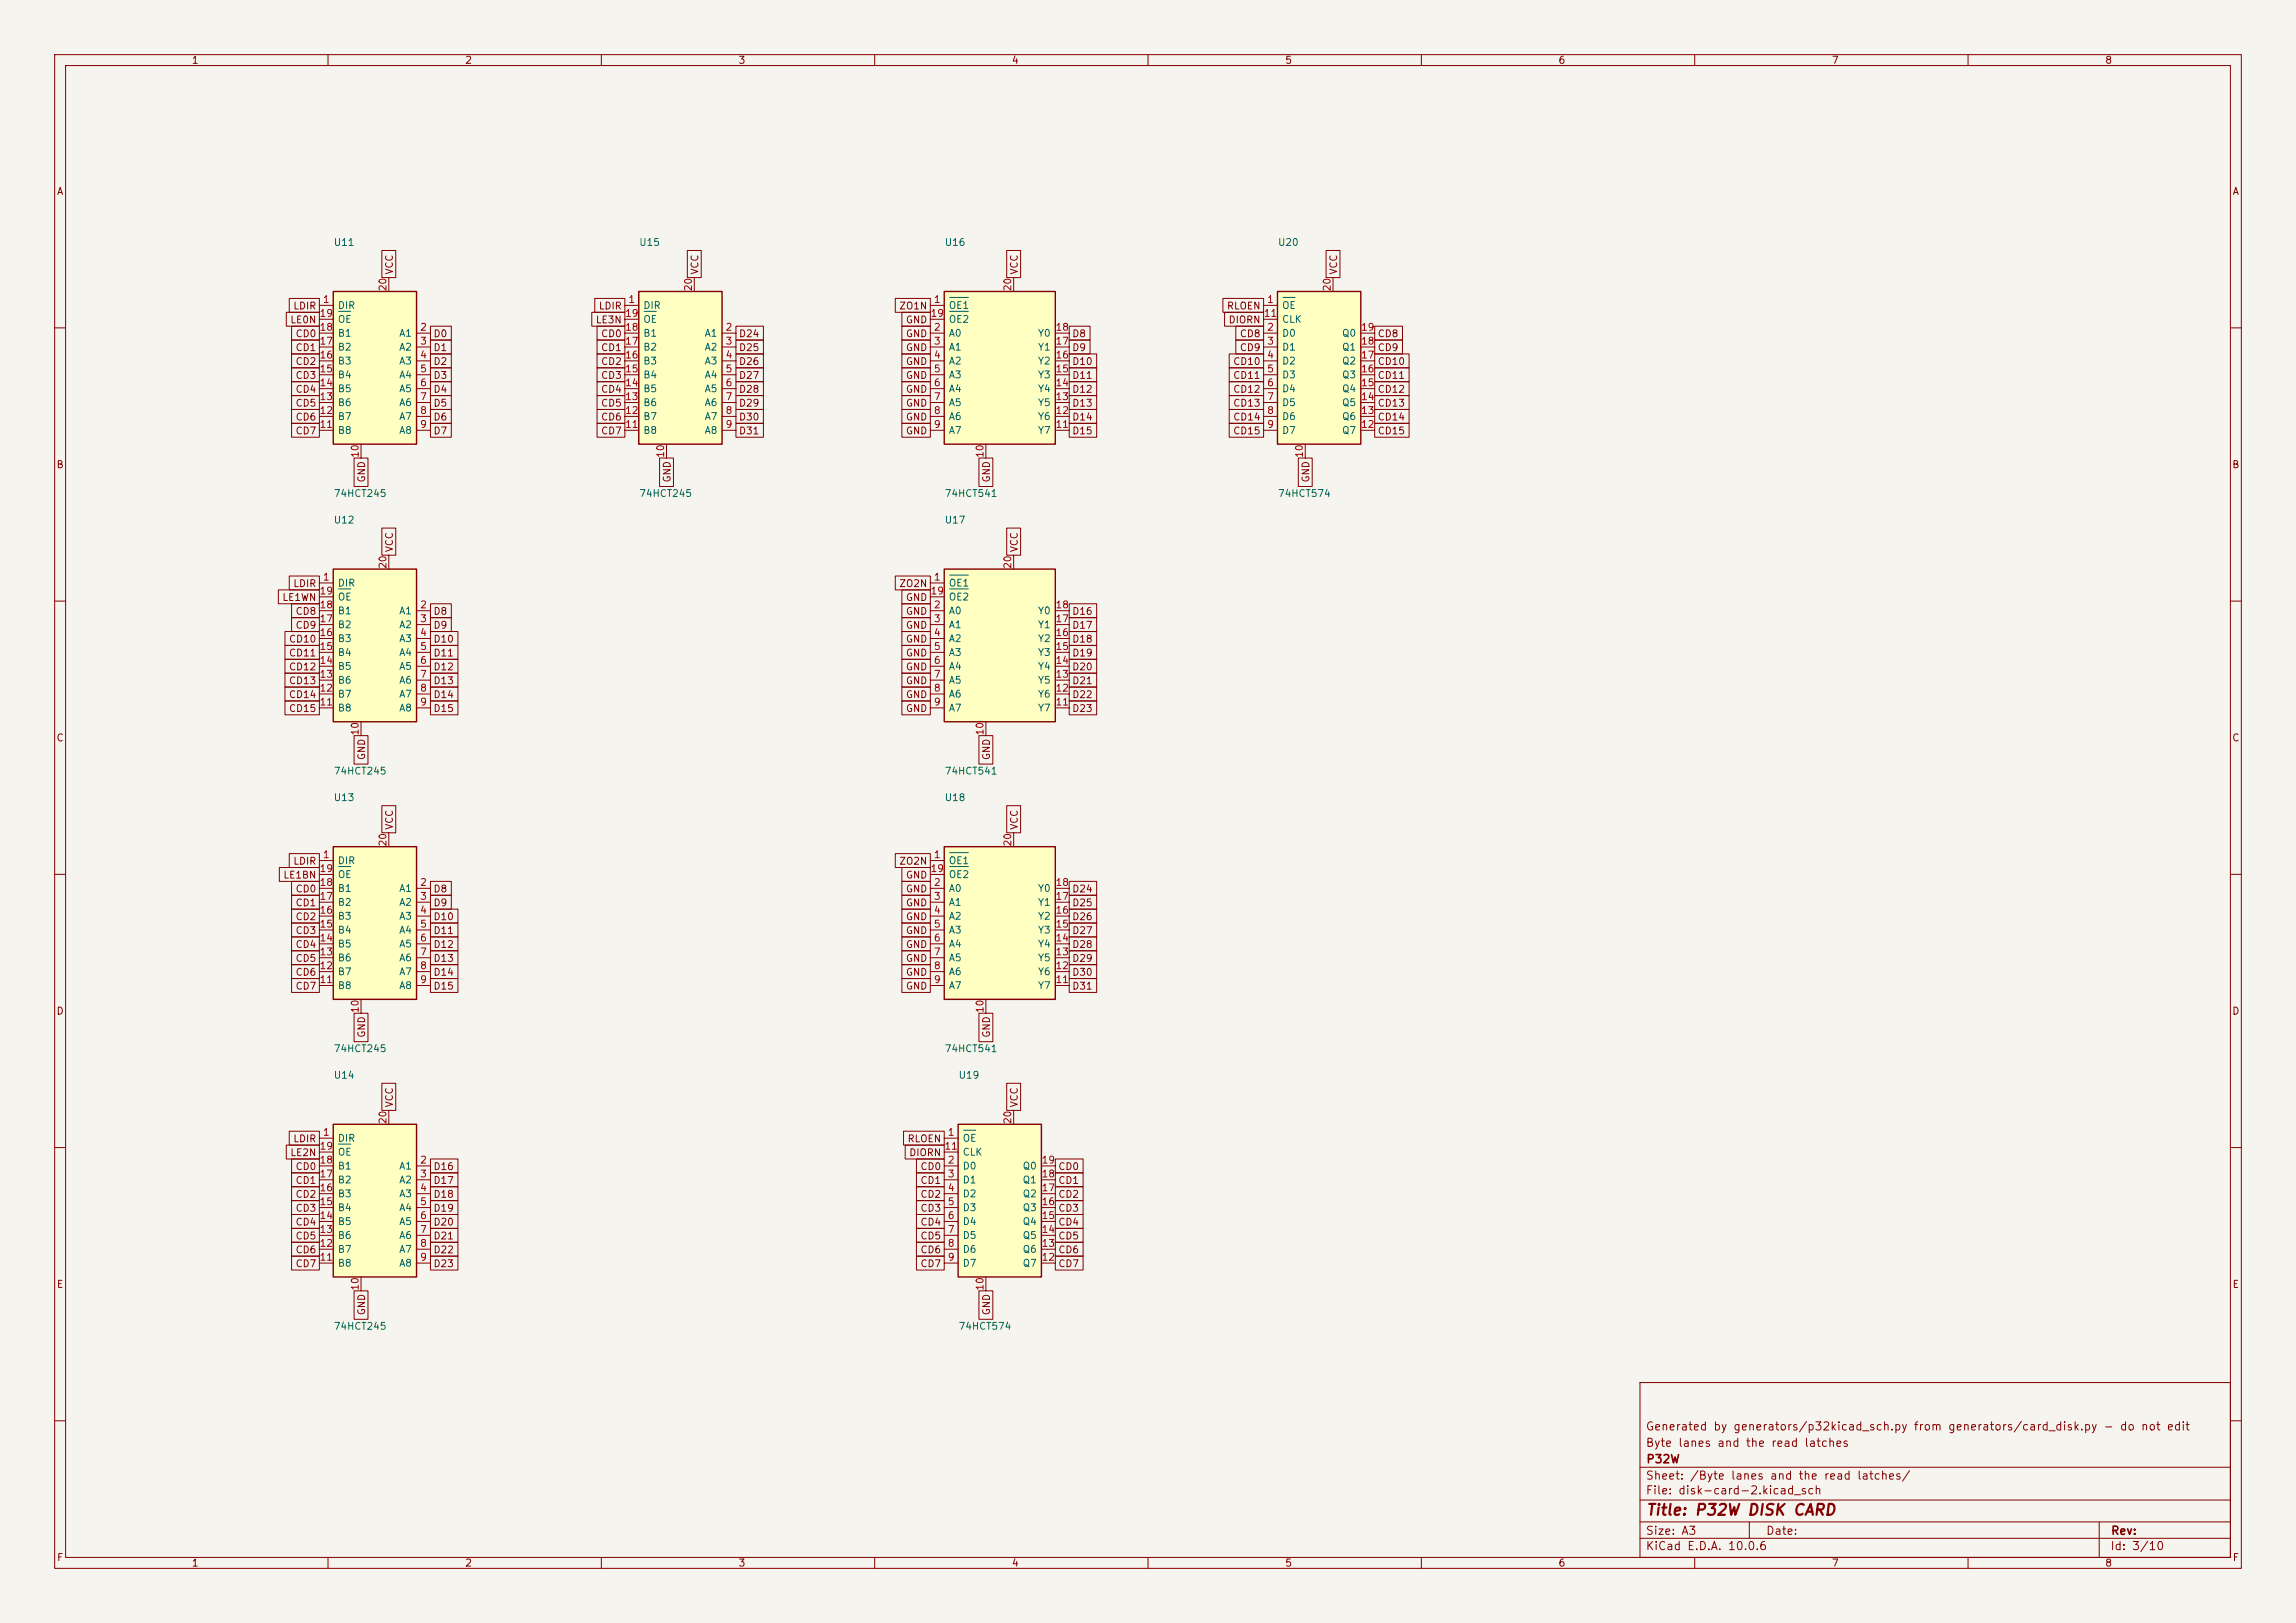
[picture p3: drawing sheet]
<svg xmlns="http://www.w3.org/2000/svg" width="420mm" height="297mm" viewBox="0 0 420 297" stroke-linecap="round" stroke-linejoin="round" font-family="sans-serif">
<defs><g id="words">
<text font-size="2" fill="#840000" x="301" y="277.8">Title: P32W DISK CARD</text>
<g font-size="1.5" fill="#840000">
<text x="300.9" y="262.1">Generated by generators/p32kicad_sch.py from generators/card_disk.py - do not edit</text>
<text x="300.9" y="265.1">Byte lanes and the read latches</text>
<text x="301" y="268.1">P32W</text>
<text x="300.9" y="273.8">File: disk-card-2.kicad_sch</text>
<text x="300.9" y="271.1">Sheet: /Byte lanes and the read latches/</text>
<text x="300.9" y="281.2">Size: A3</text>
<text x="322.9" y="281.2">Date:</text>
<text x="386" y="281.2">Rev:</text>
<text x="300.9" y="284">KiCad E.D.A. 10.0.6</text>
<text x="385.9" y="284">Id: 3/10</text>
</g>
<g font-size="1.3" fill="#840000">
<text x="35" y="12">1</text>
<text x="85" y="12">2</text>
<text x="135" y="12">3</text>
<text x="185" y="12">4</text>
<text x="235" y="12">5</text>
<text x="285" y="12">6</text>
<text x="335" y="12">7</text>
<text x="385" y="12">8</text>
<text x="10.3" y="36">A</text>
<text x="408.3" y="36">A</text>
<text x="72.2" y="50.4" transform="rotate(-90 72.2 50.4)">VCC</text>
<text x="128.1" y="50.4" transform="rotate(-90 128.1 50.4)">VCC</text>
<text x="186.5" y="50.4" transform="rotate(-90 186.5 50.4)">VCC</text>
<text x="244.9" y="50.4" transform="rotate(-90 244.9 50.4)">VCC</text>
<text x="53" y="59.5">LE0N</text>
<text x="53.5" y="56.9">LDIR</text>
<text x="108.9" y="59.5">LE3N</text>
<text x="109.4" y="56.9">LDIR</text>
<text x="164.4" y="56.9">ZO1N</text>
<text x="165.6" y="59.5">GND</text>
<text x="224.3" y="56.9">RLOEN</text>
<text x="224.6" y="59.5">DIORN</text>
<text x="54" y="62">CD0</text>
<text x="54" y="64.6">CD1</text>
<text x="79.2" y="62">D0</text>
<text x="79.2" y="64.6">D1</text>
<text x="109.8" y="62">CD0</text>
<text x="109.8" y="64.6">CD1</text>
<text x="135.1" y="62">D24</text>
<text x="135.1" y="64.6">D25</text>
<text x="165.6" y="62">GND</text>
<text x="165.6" y="64.6">GND</text>
<text x="196" y="62">D8</text>
<text x="196" y="64.6">D9</text>
<text x="226.7" y="62">CD8</text>
<text x="226.7" y="64.6">CD9</text>
<text x="251.9" y="62">CD8</text>
<text x="251.9" y="64.6">CD9</text>
<text x="54" y="67.1">CD2</text>
<text x="54" y="69.6">CD3</text>
<text x="79.2" y="67.1">D2</text>
<text x="79.2" y="69.6">D3</text>
<text x="109.8" y="69.6">CD3</text>
<text x="109.8" y="67.1">CD2</text>
<text x="135.1" y="69.6">D27</text>
<text x="135.1" y="67.1">D26</text>
<text x="165.6" y="67.1">GND</text>
<text x="165.6" y="69.6">GND</text>
<text x="196" y="67.1">D10</text>
<text x="196" y="69.6">D11</text>
<text x="225.5" y="67.1">CD10</text>
<text x="225.5" y="69.6">CD11</text>
<text x="251.9" y="67.1">CD10</text>
<text x="251.9" y="69.6">CD11</text>
<text x="54" y="77.3">CD6</text>
<text x="54" y="74.7">CD5</text>
<text x="54" y="72.2">CD4</text>
<text x="79.2" y="72.2">D4</text>
<text x="79.2" y="74.7">D5</text>
<text x="79.2" y="77.3">D6</text>
<text x="109.8" y="72.2">CD4</text>
<text x="109.8" y="74.7">CD5</text>
<text x="109.8" y="77.3">CD6</text>
<text x="135.1" y="72.2">D28</text>
<text x="135.1" y="74.7">D29</text>
<text x="135.1" y="77.3">D30</text>
<text x="165.6" y="72.2">GND</text>
<text x="165.6" y="74.7">GND</text>
<text x="165.6" y="77.3">GND</text>
<text x="196" y="72.2">D12</text>
<text x="196" y="74.7">D13</text>
<text x="196" y="77.3">D14</text>
<text x="225.5" y="74.7">CD13</text>
<text x="225.5" y="77.3">CD14</text>
<text x="225.5" y="72.2">CD12</text>
<text x="251.9" y="72.2">CD12</text>
<text x="251.9" y="74.7">CD13</text>
<text x="251.9" y="77.3">CD14</text>
<text x="54" y="79.8">CD7</text>
<text x="79.2" y="79.8">D7</text>
<text x="109.8" y="79.8">CD7</text>
<text x="135.1" y="79.8">D31</text>
<text x="165.6" y="79.8">GND</text>
<text x="196" y="79.8">D15</text>
<text x="225.5" y="79.8">CD15</text>
<text x="251.9" y="79.8">CD15</text>
<text x="10.2" y="86">B</text>
<text x="67.1" y="88.4" transform="rotate(-90 67.1 88.4)">GND</text>
<text x="123" y="88.4" transform="rotate(-90 123 88.4)">GND</text>
<text x="181.4" y="88.4" transform="rotate(-90 181.4 88.4)">GND</text>
<text x="239.8" y="88.4" transform="rotate(-90 239.8 88.4)">GND</text>
<text x="408.2" y="86">B</text>
<text x="72.2" y="101.2" transform="rotate(-90 72.2 101.2)">VCC</text>
<text x="186.5" y="101.2" transform="rotate(-90 186.5 101.2)">VCC</text>
<text x="53.5" y="107.7">LDIR</text>
<text x="164.4" y="107.7">ZO2N</text>
<text x="51.5" y="110.3">LE1WN</text>
<text x="54" y="112.8">CD8</text>
<text x="79.2" y="112.8">D8</text>
<text x="165.6" y="110.3">GND</text>
<text x="165.6" y="112.8">GND</text>
<text x="196" y="112.8">D16</text>
<text x="52.8" y="117.9">CD10</text>
<text x="54" y="115.4">CD9</text>
<text x="79.2" y="115.4">D9</text>
<text x="79.2" y="117.9">D10</text>
<text x="165.6" y="115.4">GND</text>
<text x="165.6" y="117.9">GND</text>
<text x="196" y="115.4">D17</text>
<text x="196" y="117.9">D18</text>
<text x="52.8" y="120.4">CD11</text>
<text x="52.8" y="123">CD12</text>
<text x="52.8" y="125.5">CD13</text>
<text x="79.2" y="120.4">D11</text>
<text x="79.2" y="123">D12</text>
<text x="79.2" y="125.5">D13</text>
<text x="165.6" y="120.4">GND</text>
<text x="165.6" y="123">GND</text>
<text x="165.6" y="125.5">GND</text>
<text x="196" y="120.4">D19</text>
<text x="196" y="123">D20</text>
<text x="196" y="125.5">D21</text>
<text x="52.8" y="128.1">CD14</text>
<text x="52.8" y="130.6">CD15</text>
<text x="79.2" y="128.1">D14</text>
<text x="79.2" y="130.6">D15</text>
<text x="165.6" y="130.6">GND</text>
<text x="165.6" y="128.1">GND</text>
<text x="196" y="128.1">D22</text>
<text x="196" y="130.6">D23</text>
<text x="10.2" y="136">C</text>
<text x="408.2" y="136">C</text>
<text x="67.1" y="139.2" transform="rotate(-90 67.1 139.2)">GND</text>
<text x="181.4" y="139.2" transform="rotate(-90 181.4 139.2)">GND</text>
<text x="72.2" y="152" transform="rotate(-90 72.2 152)">VCC</text>
<text x="186.5" y="152" transform="rotate(-90 186.5 152)">VCC</text>
<text x="51.7" y="161.1">LE1BN</text>
<text x="53.5" y="158.5">LDIR</text>
<text x="164.4" y="158.5">ZO2N</text>
<text x="165.6" y="161.1">GND</text>
<text x="54" y="163.6">CD0</text>
<text x="54" y="166.2">CD1</text>
<text x="79.2" y="163.6">D8</text>
<text x="79.2" y="166.2">D9</text>
<text x="165.6" y="163.6">GND</text>
<text x="165.6" y="166.2">GND</text>
<text x="196" y="163.6">D24</text>
<text x="196" y="166.2">D25</text>
<text x="54" y="168.7">CD2</text>
<text x="54" y="171.2">CD3</text>
<text x="54" y="173.8">CD4</text>
<text x="79.2" y="168.7">D10</text>
<text x="79.2" y="171.2">D11</text>
<text x="79.2" y="173.8">D12</text>
<text x="165.6" y="171.2">GND</text>
<text x="165.6" y="173.8">GND</text>
<text x="165.6" y="168.7">GND</text>
<text x="196" y="168.7">D26</text>
<text x="196" y="171.2">D27</text>
<text x="196" y="173.8">D28</text>
<text x="54" y="176.3">CD5</text>
<text x="54" y="178.9">CD6</text>
<text x="79.2" y="176.3">D13</text>
<text x="79.2" y="178.9">D14</text>
<text x="165.6" y="176.3">GND</text>
<text x="165.6" y="178.9">GND</text>
<text x="196" y="176.3">D29</text>
<text x="196" y="178.9">D30</text>
<text x="10.2" y="186">D</text>
<text x="54" y="181.4">CD7</text>
<text x="79.2" y="181.4">D15</text>
<text x="165.6" y="181.4">GND</text>
<text x="196" y="181.4">D31</text>
<text x="408.2" y="186">D</text>
<text x="67.1" y="190" transform="rotate(-90 67.1 190)">GND</text>
<text x="181.4" y="190" transform="rotate(-90 181.4 190)">GND</text>
<text x="72.2" y="202.8" transform="rotate(-90 72.2 202.8)">VCC</text>
<text x="186.5" y="202.8" transform="rotate(-90 186.5 202.8)">VCC</text>
<text x="53.5" y="209.3">LDIR</text>
<text x="165.9" y="209.3">RLOEN</text>
<text x="53" y="211.9">LE2N</text>
<text x="54" y="214.4">CD0</text>
<text x="79.2" y="214.4">D16</text>
<text x="166.2" y="211.9">DIORN</text>
<text x="168.3" y="214.4">CD0</text>
<text x="193.5" y="214.4">CD0</text>
<text x="54" y="217">CD1</text>
<text x="54" y="219.5">CD2</text>
<text x="79.2" y="217">D17</text>
<text x="79.2" y="219.5">D18</text>
<text x="168.3" y="217">CD1</text>
<text x="168.3" y="219.5">CD2</text>
<text x="193.5" y="217">CD1</text>
<text x="193.5" y="219.5">CD2</text>
<text x="54" y="224.6">CD4</text>
<text x="54" y="227.1">CD5</text>
<text x="54" y="222">CD3</text>
<text x="79.2" y="222">D19</text>
<text x="79.2" y="224.6">D20</text>
<text x="79.2" y="227.1">D21</text>
<text x="168.3" y="224.6">CD4</text>
<text x="168.3" y="227.1">CD5</text>
<text x="168.3" y="222">CD3</text>
<text x="193.5" y="222">CD3</text>
<text x="193.5" y="224.6">CD4</text>
<text x="193.5" y="227.1">CD5</text>
<text x="54" y="229.7">CD6</text>
<text x="54" y="232.2">CD7</text>
<text x="79.2" y="229.7">D22</text>
<text x="79.2" y="232.2">D23</text>
<text x="168.3" y="229.7">CD6</text>
<text x="168.3" y="232.2">CD7</text>
<text x="193.5" y="229.7">CD6</text>
<text x="193.5" y="232.2">CD7</text>
<text x="10.3" y="236">E</text>
<text x="408.3" y="236">E</text>
<text x="67.1" y="240.8" transform="rotate(-90 67.1 240.8)">GND</text>
<text x="181.4" y="240.8" transform="rotate(-90 181.4 240.8)">GND</text>
<text x="10.3" y="286">F</text>
<text x="35" y="287">1</text>
<text x="85" y="287">2</text>
<text x="135" y="287">3</text>
<text x="185" y="287">4</text>
<text x="235" y="287">5</text>
<text x="285" y="287">6</text>
<text x="335" y="287">7</text>
<text x="385" y="287">8</text>
<text x="408.3" y="286">F</text>
</g>
<g font-size="1.3" fill="#006464">
<text x="60.9" y="45.3">U11</text>
<text x="116.8" y="45.3">U15</text>
<text x="172.7" y="45.3">U16</text>
<text x="233.7" y="45.3">U20</text>
<text x="61.7" y="56.8">DIR</text>
<text x="61.7" y="59.4">OE</text>
<text x="117.6" y="56.8">DIR</text>
<text x="117.6" y="59.4">OE</text>
<text x="173.5" y="56.8">OE1</text>
<text x="173.5" y="59.4">OE2</text>
<text x="234.4" y="56.8">OE</text>
<text x="234.4" y="59.4">CLK</text>
<text x="61.7" y="64.5">B2</text>
<text x="61.7" y="61.9">B1</text>
<text x="72.9" y="61.9">A1</text>
<text x="72.9" y="64.5">A2</text>
<text x="117.6" y="64.5">B2</text>
<text x="117.6" y="61.9">B1</text>
<text x="128.8" y="61.9">A1</text>
<text x="128.8" y="64.5">A2</text>
<text x="173.5" y="61.9">A0</text>
<text x="173.5" y="64.5">A1</text>
<text x="189.8" y="64.5">Y1</text>
<text x="189.8" y="61.9">Y0</text>
<text x="234.4" y="61.9">D0</text>
<text x="234.4" y="64.5">D1</text>
<text x="245.4" y="64.5">Q1</text>
<text x="245.4" y="61.9">Q0</text>
<text x="61.7" y="69.5">B4</text>
<text x="61.7" y="67">B3</text>
<text x="72.9" y="67">A3</text>
<text x="72.9" y="69.5">A4</text>
<text x="117.6" y="69.5">B4</text>
<text x="117.6" y="67">B3</text>
<text x="128.8" y="67">A3</text>
<text x="128.8" y="69.5">A4</text>
<text x="173.5" y="67">A2</text>
<text x="173.5" y="69.5">A3</text>
<text x="189.8" y="69.5">Y3</text>
<text x="189.8" y="67">Y2</text>
<text x="234.4" y="67">D2</text>
<text x="234.4" y="69.5">D3</text>
<text x="245.4" y="69.5">Q3</text>
<text x="245.4" y="67">Q2</text>
<text x="61.7" y="77.2">B7</text>
<text x="61.7" y="74.6">B6</text>
<text x="61.7" y="72.1">B5</text>
<text x="72.9" y="72.1">A5</text>
<text x="72.9" y="74.6">A6</text>
<text x="72.9" y="77.2">A7</text>
<text x="117.6" y="77.2">B7</text>
<text x="117.6" y="74.6">B6</text>
<text x="117.6" y="72.1">B5</text>
<text x="128.8" y="72.1">A5</text>
<text x="128.8" y="74.6">A6</text>
<text x="128.8" y="77.2">A7</text>
<text x="173.5" y="72.1">A4</text>
<text x="173.5" y="74.6">A5</text>
<text x="173.5" y="77.2">A6</text>
<text x="189.8" y="77.2">Y6</text>
<text x="189.8" y="74.6">Y5</text>
<text x="189.8" y="72.1">Y4</text>
<text x="234.4" y="72.1">D4</text>
<text x="234.4" y="74.6">D5</text>
<text x="234.4" y="77.2">D6</text>
<text x="245.4" y="77.2">Q6</text>
<text x="245.4" y="74.6">Q5</text>
<text x="245.4" y="72.1">Q4</text>
<text x="61.7" y="79.7">B8</text>
<text x="72.9" y="79.7">A8</text>
<text x="117.6" y="79.7">B8</text>
<text x="128.8" y="79.7">A8</text>
<text x="173.5" y="79.7">A7</text>
<text x="189.8" y="79.7">Y7</text>
<text x="234.4" y="79.7">D7</text>
<text x="245.4" y="79.7">Q7</text>
<text x="60.9" y="91.2">74HCT245</text>
<text x="116.8" y="91.2">74HCT245</text>
<text x="172.7" y="91.2">74HCT541</text>
<text x="233.7" y="91.2">74HCT574</text>
<text x="60.9" y="96.1">U12</text>
<text x="172.7" y="96.1">U17</text>
<text x="61.7" y="107.6">DIR</text>
<text x="173.5" y="107.6">OE1</text>
<text x="61.7" y="112.7">B1</text>
<text x="61.7" y="110.2">OE</text>
<text x="72.9" y="112.7">A1</text>
<text x="173.5" y="112.7">A0</text>
<text x="173.5" y="110.2">OE2</text>
<text x="189.8" y="112.7">Y0</text>
<text x="61.7" y="117.8">B3</text>
<text x="61.7" y="115.3">B2</text>
<text x="72.9" y="115.3">A2</text>
<text x="72.9" y="117.8">A3</text>
<text x="173.5" y="115.3">A1</text>
<text x="173.5" y="117.8">A2</text>
<text x="189.8" y="117.8">Y2</text>
<text x="189.8" y="115.3">Y1</text>
<text x="61.7" y="125.4">B6</text>
<text x="61.7" y="122.9">B5</text>
<text x="61.7" y="120.3">B4</text>
<text x="72.9" y="120.3">A4</text>
<text x="72.9" y="122.9">A5</text>
<text x="72.9" y="125.4">A6</text>
<text x="173.5" y="120.3">A3</text>
<text x="173.5" y="122.9">A4</text>
<text x="173.5" y="125.4">A5</text>
<text x="189.8" y="125.4">Y5</text>
<text x="189.8" y="122.9">Y4</text>
<text x="189.8" y="120.3">Y3</text>
<text x="61.7" y="130.5">B8</text>
<text x="61.7" y="128">B7</text>
<text x="72.9" y="128">A7</text>
<text x="72.9" y="130.5">A8</text>
<text x="173.5" y="128">A6</text>
<text x="173.5" y="130.5">A7</text>
<text x="189.8" y="130.5">Y7</text>
<text x="189.8" y="128">Y6</text>
<text x="60.9" y="142">74HCT245</text>
<text x="172.7" y="142">74HCT541</text>
<text x="60.9" y="146.9">U13</text>
<text x="172.7" y="146.9">U18</text>
<text x="61.7" y="158.4">DIR</text>
<text x="61.7" y="161">OE</text>
<text x="173.5" y="158.4">OE1</text>
<text x="173.5" y="161">OE2</text>
<text x="61.7" y="166.1">B2</text>
<text x="61.7" y="163.5">B1</text>
<text x="72.9" y="163.5">A1</text>
<text x="72.9" y="166.1">A2</text>
<text x="173.5" y="163.5">A0</text>
<text x="173.5" y="166.1">A1</text>
<text x="189.8" y="166.1">Y1</text>
<text x="189.8" y="163.5">Y0</text>
<text x="61.7" y="173.7">B5</text>
<text x="61.7" y="171.1">B4</text>
<text x="61.7" y="168.6">B3</text>
<text x="72.9" y="168.6">A3</text>
<text x="72.9" y="171.1">A4</text>
<text x="72.9" y="173.7">A5</text>
<text x="173.5" y="168.6">A2</text>
<text x="173.5" y="171.1">A3</text>
<text x="173.5" y="173.7">A4</text>
<text x="189.8" y="173.7">Y4</text>
<text x="189.8" y="171.1">Y3</text>
<text x="189.8" y="168.6">Y2</text>
<text x="61.7" y="178.8">B7</text>
<text x="61.7" y="176.2">B6</text>
<text x="72.9" y="176.2">A6</text>
<text x="72.9" y="178.8">A7</text>
<text x="173.5" y="176.2">A5</text>
<text x="173.5" y="178.8">A6</text>
<text x="189.8" y="178.8">Y6</text>
<text x="189.8" y="176.2">Y5</text>
<text x="61.7" y="181.3">B8</text>
<text x="72.9" y="181.3">A8</text>
<text x="173.5" y="181.3">A7</text>
<text x="189.8" y="181.3">Y7</text>
<text x="60.9" y="197.7">U14</text>
<text x="60.9" y="192.8">74HCT245</text>
<text x="172.7" y="192.8">74HCT541</text>
<text x="175.2" y="197.7">U19</text>
<text x="61.7" y="209.2">DIR</text>
<text x="176" y="209.2">OE</text>
<text x="61.7" y="214.3">B1</text>
<text x="61.7" y="211.8">OE</text>
<text x="72.9" y="214.3">A1</text>
<text x="176" y="214.3">D0</text>
<text x="176" y="211.8">CLK</text>
<text x="187" y="214.3">Q0</text>
<text x="61.7" y="221.9">B4</text>
<text x="61.7" y="219.4">B3</text>
<text x="61.7" y="216.9">B2</text>
<text x="72.9" y="216.9">A2</text>
<text x="72.9" y="219.4">A3</text>
<text x="72.9" y="221.9">A4</text>
<text x="176" y="216.9">D1</text>
<text x="176" y="219.4">D2</text>
<text x="176" y="221.9">D3</text>
<text x="187" y="221.9">Q3</text>
<text x="187" y="219.4">Q2</text>
<text x="187" y="216.9">Q1</text>
<text x="61.7" y="227">B6</text>
<text x="61.7" y="224.5">B5</text>
<text x="72.9" y="224.5">A5</text>
<text x="72.9" y="227">A6</text>
<text x="176" y="224.5">D4</text>
<text x="176" y="227">D5</text>
<text x="187" y="227">Q5</text>
<text x="187" y="224.5">Q4</text>
<text x="61.7" y="232.1">B8</text>
<text x="61.7" y="229.6">B7</text>
<text x="72.9" y="229.6">A7</text>
<text x="72.9" y="232.1">A8</text>
<text x="176" y="229.6">D6</text>
<text x="176" y="232.1">D7</text>
<text x="187" y="232.1">Q7</text>
<text x="187" y="229.6">Q6</text>
<text x="60.9" y="243.6">74HCT245</text>
<text x="175.2" y="243.6">74HCT574</text>
</g>
<g font-size="1.3" fill="#a90000">
<text x="71" y="53.4" transform="rotate(-90 71 53.4)">20</text>
<text x="126.9" y="53.4" transform="rotate(-90 126.9 53.4)">20</text>
<text x="185.3" y="53.4" transform="rotate(-90 185.3 53.4)">20</text>
<text x="243.7" y="53.4" transform="rotate(-90 243.7 53.4)">20</text>
<text x="58.4" y="58.3">19</text>
<text x="59" y="55.7">1</text>
<text x="114.2" y="58.3">19</text>
<text x="114.8" y="55.7">1</text>
<text x="170.1" y="58.3">19</text>
<text x="170.7" y="55.7">1</text>
<text x="231.1" y="58.3">11</text>
<text x="231.7" y="55.7">1</text>
<text x="58.4" y="65.9">16</text>
<text x="58.4" y="63.4">17</text>
<text x="58.4" y="60.8">18</text>
<text x="76.7" y="60.8">2</text>
<text x="76.7" y="63.4">3</text>
<text x="76.7" y="65.9">4</text>
<text x="114.2" y="65.9">16</text>
<text x="114.2" y="63.4">17</text>
<text x="114.2" y="60.8">18</text>
<text x="132.6" y="60.8">2</text>
<text x="132.6" y="63.4">3</text>
<text x="132.6" y="65.9">4</text>
<text x="170.7" y="60.8">2</text>
<text x="170.7" y="63.4">3</text>
<text x="170.7" y="65.9">4</text>
<text x="193" y="65.9">16</text>
<text x="193" y="63.4">17</text>
<text x="193" y="60.8">18</text>
<text x="231.7" y="60.8">2</text>
<text x="231.7" y="63.4">3</text>
<text x="231.7" y="65.9">4</text>
<text x="248.9" y="65.9">17</text>
<text x="248.9" y="63.4">18</text>
<text x="248.9" y="60.8">19</text>
<text x="58.4" y="71">14</text>
<text x="58.4" y="68.4">15</text>
<text x="76.7" y="68.4">5</text>
<text x="76.7" y="71">6</text>
<text x="114.2" y="71">14</text>
<text x="114.2" y="68.4">15</text>
<text x="132.6" y="68.4">5</text>
<text x="132.6" y="71">6</text>
<text x="170.7" y="68.4">5</text>
<text x="170.7" y="71">6</text>
<text x="193" y="71">14</text>
<text x="193" y="68.4">15</text>
<text x="231.7" y="68.4">5</text>
<text x="231.7" y="71">6</text>
<text x="248.9" y="71">15</text>
<text x="248.9" y="68.4">16</text>
<text x="58.4" y="76.1">12</text>
<text x="58.4" y="73.5">13</text>
<text x="76.7" y="73.5">7</text>
<text x="76.7" y="76.1">8</text>
<text x="114.2" y="76.1">12</text>
<text x="114.2" y="73.5">13</text>
<text x="132.6" y="73.5">7</text>
<text x="132.6" y="76.1">8</text>
<text x="170.7" y="73.5">7</text>
<text x="170.7" y="76.1">8</text>
<text x="193" y="76.1">12</text>
<text x="193" y="73.5">13</text>
<text x="231.7" y="73.5">7</text>
<text x="231.7" y="76.1">8</text>
<text x="248.9" y="76.1">13</text>
<text x="248.9" y="73.5">14</text>
<text x="58.4" y="78.6">11</text>
<text x="65.9" y="83.9" transform="rotate(-90 65.9 83.9)">10</text>
<text x="76.7" y="78.6">9</text>
<text x="114.2" y="78.6">11</text>
<text x="121.8" y="83.9" transform="rotate(-90 121.8 83.9)">10</text>
<text x="132.6" y="78.6">9</text>
<text x="170.7" y="78.6">9</text>
<text x="180.2" y="83.9" transform="rotate(-90 180.2 83.9)">10</text>
<text x="193" y="78.6">11</text>
<text x="231.7" y="78.6">9</text>
<text x="238.6" y="83.9" transform="rotate(-90 238.6 83.9)">10</text>
<text x="248.9" y="78.6">12</text>
<text x="59" y="106.5">1</text>
<text x="71" y="104.2" transform="rotate(-90 71 104.2)">20</text>
<text x="170.7" y="106.5">1</text>
<text x="185.3" y="104.2" transform="rotate(-90 185.3 104.2)">20</text>
<text x="58.4" y="111.6">18</text>
<text x="58.4" y="109.1">19</text>
<text x="76.7" y="111.6">2</text>
<text x="170.1" y="109.1">19</text>
<text x="170.7" y="111.6">2</text>
<text x="193" y="111.6">18</text>
<text x="58.4" y="119.2">15</text>
<text x="58.4" y="116.7">16</text>
<text x="58.4" y="114.2">17</text>
<text x="76.7" y="114.2">3</text>
<text x="76.7" y="116.7">4</text>
<text x="76.7" y="119.2">5</text>
<text x="170.7" y="114.2">3</text>
<text x="170.7" y="116.7">4</text>
<text x="170.7" y="119.2">5</text>
<text x="193" y="119.2">15</text>
<text x="193" y="116.7">16</text>
<text x="193" y="114.2">17</text>
<text x="58.4" y="124.3">13</text>
<text x="58.4" y="121.8">14</text>
<text x="76.7" y="121.8">6</text>
<text x="76.7" y="124.3">7</text>
<text x="170.7" y="121.8">6</text>
<text x="170.7" y="124.3">7</text>
<text x="193" y="124.3">13</text>
<text x="193" y="121.8">14</text>
<text x="58.4" y="129.4">11</text>
<text x="58.4" y="126.9">12</text>
<text x="76.7" y="126.9">8</text>
<text x="76.7" y="129.4">9</text>
<text x="170.7" y="126.9">8</text>
<text x="170.7" y="129.4">9</text>
<text x="193" y="129.4">11</text>
<text x="193" y="126.9">12</text>
<text x="65.9" y="134.7" transform="rotate(-90 65.9 134.7)">10</text>
<text x="180.2" y="134.7" transform="rotate(-90 180.2 134.7)">10</text>
<text x="71" y="155" transform="rotate(-90 71 155)">20</text>
<text x="185.3" y="155" transform="rotate(-90 185.3 155)">20</text>
<text x="58.4" y="159.9">19</text>
<text x="59" y="157.3">1</text>
<text x="170.1" y="159.9">19</text>
<text x="170.7" y="157.3">1</text>
<text x="58.4" y="167.5">16</text>
<text x="58.4" y="165">17</text>
<text x="58.4" y="162.4">18</text>
<text x="76.7" y="162.4">2</text>
<text x="76.7" y="165">3</text>
<text x="76.7" y="167.5">4</text>
<text x="170.7" y="162.4">2</text>
<text x="170.7" y="165">3</text>
<text x="170.7" y="167.5">4</text>
<text x="193" y="167.5">16</text>
<text x="193" y="165">17</text>
<text x="193" y="162.4">18</text>
<text x="58.4" y="172.6">14</text>
<text x="58.4" y="170">15</text>
<text x="76.7" y="170">5</text>
<text x="76.7" y="172.6">6</text>
<text x="170.7" y="170">5</text>
<text x="170.7" y="172.6">6</text>
<text x="193" y="172.6">14</text>
<text x="193" y="170">15</text>
<text x="58.4" y="177.7">12</text>
<text x="58.4" y="175.1">13</text>
<text x="76.7" y="175.1">7</text>
<text x="76.7" y="177.7">8</text>
<text x="170.7" y="175.1">7</text>
<text x="170.7" y="177.7">8</text>
<text x="193" y="177.7">12</text>
<text x="193" y="175.1">13</text>
<text x="58.4" y="180.2">11</text>
<text x="65.9" y="185.5" transform="rotate(-90 65.9 185.5)">10</text>
<text x="76.7" y="180.2">9</text>
<text x="170.7" y="180.2">9</text>
<text x="180.2" y="185.5" transform="rotate(-90 180.2 185.5)">10</text>
<text x="193" y="180.2">11</text>
<text x="59" y="208.1">1</text>
<text x="71" y="205.8" transform="rotate(-90 71 205.8)">20</text>
<text x="173.3" y="208.1">1</text>
<text x="185.3" y="205.8" transform="rotate(-90 185.3 205.8)">20</text>
<text x="58.4" y="215.8">17</text>
<text x="58.4" y="213.2">18</text>
<text x="58.4" y="210.7">19</text>
<text x="76.7" y="213.2">2</text>
<text x="76.7" y="215.8">3</text>
<text x="172.7" y="210.7">11</text>
<text x="173.3" y="213.2">2</text>
<text x="173.3" y="215.8">3</text>
<text x="190.4" y="215.8">18</text>
<text x="190.4" y="213.2">19</text>
<text x="58.4" y="220.8">15</text>
<text x="58.4" y="218.3">16</text>
<text x="76.7" y="218.3">4</text>
<text x="76.7" y="220.8">5</text>
<text x="173.3" y="218.3">4</text>
<text x="173.3" y="220.8">5</text>
<text x="190.4" y="220.8">16</text>
<text x="190.4" y="218.3">17</text>
<text x="58.4" y="225.9">13</text>
<text x="58.4" y="223.4">14</text>
<text x="76.7" y="223.4">6</text>
<text x="76.7" y="225.9">7</text>
<text x="173.3" y="223.4">6</text>
<text x="173.3" y="225.9">7</text>
<text x="190.4" y="225.9">14</text>
<text x="190.4" y="223.4">15</text>
<text x="58.4" y="231">11</text>
<text x="58.4" y="228.5">12</text>
<text x="76.7" y="228.5">8</text>
<text x="76.7" y="231">9</text>
<text x="173.3" y="228.5">8</text>
<text x="173.3" y="231">9</text>
<text x="190.4" y="231">12</text>
<text x="190.4" y="228.5">13</text>
<text x="65.9" y="236.3" transform="rotate(-90 65.9 236.3)">10</text>
<text x="180.2" y="236.3" transform="rotate(-90 180.2 236.3)">10</text>
</g>
</g></defs>
<path d="M0 0h420v297h-420z" fill="#f5f4ef" stroke="#f5f4ef" stroke-width=".18"/>
<g fill="none" stroke="#840000" stroke-width=".18">
<path d="M10 10h400v277h-400zM12 12h396v273h-396zM60 10v2M110 10v2M160 10v2M210 10v2M260 10v2M310 10v2M360 10v2M10 60h2M408 60h2M10 110h2"/>
<path d="M408 110h2M10 160h2M408 160h2M10 210h2M408 210h2M300 253h108v32h-108zM10 260h2M300 278.5h108M300 274.5h108M300 268.5h108M320 278.5v3M384 278.5v6.5"/>
<path d="M408 260h2M60 285v2M110 285v2M160 285v2M210 285v2M260 285v2M300 281.5h108M310 285v2M360 285v2"/>
</g>
<path d="M61 104.1h15.2v28h-15.2z" fill="#ffffc2"/>
<path d="M61 104.1h15.2v28h-15.2z" fill="none" stroke="#840000" stroke-width=".25"/>
<g fill="none" stroke="#840000" stroke-width=".18">
<path d="M58.4 106.7h2.6M58.4 111.8h2.6M58.4 114.3h2.6M58.4 116.8h2.6M58.4 119.4h2.6M58.4 109.2h2.6M71.1 101.6v2.5M76.2 111.8h2.5M76.2 114.3h2.5M76.2 116.8h2.5M76.2 119.4h2.5M58.4 121.9h2.6"/>
<path d="M58.4 124.5h2.6M58.4 127h2.6M58.4 129.5h2.6M66 132.1v2.5M76.2 121.9h2.5M76.2 124.5h2.5M76.2 127h2.5M76.2 129.5h2.5"/>
</g>
<path d="M61.9 107.8h2.3" fill="none" stroke="#006464" stroke-width=".18"/>
<path d="M233.7 53.3h15.2v28h-15.2z" fill="#ffffc2"/>
<path d="M233.7 53.3h15.2v28h-15.2z" fill="none" stroke="#840000" stroke-width=".25"/>
<g fill="none" stroke="#840000" stroke-width=".18">
<path d="M231.1 55.9h2.6M231.1 58.4h2.6M243.8 50.8v2.5M231.1 61h2.6M231.1 63.5h2.6M231.1 66h2.6M231.1 68.6h2.6M231.1 71.1h2.6M231.1 73.7h2.6M231.1 76.2h2.6M231.1 78.7h2.6M248.9 61h2.6"/>
<path d="M248.9 63.5h2.6M248.9 66h2.6M248.9 68.6h2.6M248.9 71.1h2.6M248.9 73.7h2.6M248.9 76.2h2.6M248.9 78.7h2.6M238.8 81.3v2.5"/>
</g>
<path d="M234.7 54.4h2.2" fill="none" stroke="#006464" stroke-width=".18"/>
<path d="M175.3 205.7h15.2v28h-15.2z" fill="#ffffc2"/>
<path d="M175.3 205.7h15.2v28h-15.2z" fill="none" stroke="#840000" stroke-width=".25"/>
<g fill="none" stroke="#840000" stroke-width=".18">
<path d="M172.7 208.3h2.6M172.7 213.4h2.6M172.7 215.9h2.6M172.7 218.4h2.6M172.7 210.8h2.6M185.4 203.2v2.5M190.5 213.4h2.5M190.5 215.9h2.5M190.5 218.4h2.5M172.7 221h2.6M172.7 223.5h2.6M172.7 226.1h2.6"/>
<path d="M172.7 228.6h2.6M172.7 231.1h2.6M180.3 233.7v2.5M190.5 221h2.5M190.5 223.5h2.5M190.5 226.1h2.5M190.5 228.6h2.5M190.5 231.1h2.5"/>
</g>
<path d="M176.2 206.8h2.3" fill="none" stroke="#006464" stroke-width=".18"/>
<path d="M172.7 154.9h20.3v28h-20.3z" fill="#ffffc2"/>
<path d="M172.7 154.9h20.3v28h-20.3z" fill="none" stroke="#840000" stroke-width=".25"/>
<g fill="none" stroke="#840000" stroke-width=".18">
<path d="M170.2 157.5h2.5M185.4 152.4v2.5M170.2 162.6h2.5M170.2 165.1h2.5M170.2 167.6h2.5M170.2 170.2h2.5M170.2 172.7h2.5M170.2 175.3h2.5M170.2 177.8h2.5M170.2 160h2.5M193 162.6h2.6M193 165.1h2.6"/>
<path d="M193 167.6h2.6M193 170.2h2.6M193 172.7h2.6M193 175.3h2.6M193 177.8h2.6M170.2 180.3h2.5M180.3 182.9v2.5M193 180.3h2.6"/>
</g>
<path d="M173.7 156h3.4M173.7 158.6h3.4" fill="none" stroke="#006464" stroke-width=".18"/>
<path d="M172.7 104.1h20.3v28h-20.3z" fill="#ffffc2"/>
<path d="M172.7 104.1h20.3v28h-20.3z" fill="none" stroke="#840000" stroke-width=".25"/>
<g fill="none" stroke="#840000" stroke-width=".18">
<path d="M170.2 106.7h2.5M170.2 111.8h2.5M170.2 114.3h2.5M170.2 116.8h2.5M170.2 119.4h2.5M170.2 109.2h2.5M185.4 101.6v2.5M193 111.8h2.6M193 114.3h2.6M193 116.8h2.6M193 119.4h2.6M170.2 121.9h2.5"/>
<path d="M170.2 124.5h2.5M170.2 127h2.5M170.2 129.5h2.5M180.3 132.1v2.5M193 121.9h2.6M193 124.5h2.6M193 127h2.6M193 129.5h2.6"/>
</g>
<path d="M173.7 105.2h3.4M173.7 107.8h3.4" fill="none" stroke="#006464" stroke-width=".18"/>
<path d="M172.7 53.3h20.3v28h-20.3z" fill="#ffffc2"/>
<path d="M172.7 53.3h20.3v28h-20.3z" fill="none" stroke="#840000" stroke-width=".25"/>
<g fill="none" stroke="#840000" stroke-width=".18">
<path d="M170.2 55.9h2.5M170.2 58.4h2.5M185.4 50.8v2.5M170.2 61h2.5M170.2 63.5h2.5M170.2 66h2.5M170.2 68.6h2.5M170.2 71.1h2.5M170.2 73.7h2.5M170.2 76.2h2.5M170.2 78.7h2.5M193 61h2.6"/>
<path d="M193 63.5h2.6M193 66h2.6M193 68.6h2.6M193 71.1h2.6M193 73.7h2.6M193 76.2h2.6M193 78.7h2.6M180.3 81.3v2.5"/>
</g>
<path d="M173.7 54.4h3.4M173.7 57h3.4" fill="none" stroke="#006464" stroke-width=".18"/>
<path d="M116.8 53.3h15.3v28h-15.3z" fill="#ffffc2"/>
<path d="M116.8 53.3h15.3v28h-15.3z" fill="none" stroke="#840000" stroke-width=".25"/>
<g fill="none" stroke="#840000" stroke-width=".18">
<path d="M114.3 55.9h2.5M114.3 58.4h2.5M127 50.8v2.5M114.3 61h2.5M114.3 63.5h2.5M114.3 66h2.5M114.3 68.6h2.5M114.3 71.1h2.5M114.3 73.7h2.5M114.3 76.2h2.5M114.3 78.7h2.5M132.1 61h2.5"/>
<path d="M132.1 63.5h2.5M132.1 66h2.5M132.1 68.6h2.5M132.1 71.1h2.5M132.1 73.7h2.5M132.1 76.2h2.5M132.1 78.7h2.5M121.9 81.3v2.5"/>
</g>
<path d="M117.8 57h2.3" fill="none" stroke="#006464" stroke-width=".18"/>
<path d="M61 53.3h15.2v28h-15.2z" fill="#ffffc2"/>
<path d="M61 53.3h15.2v28h-15.2z" fill="none" stroke="#840000" stroke-width=".25"/>
<g fill="none" stroke="#840000" stroke-width=".18">
<path d="M58.4 55.9h2.6M58.4 58.4h2.6M71.1 50.8v2.5M58.4 61h2.6M58.4 63.5h2.6M58.4 66h2.6M58.4 68.6h2.6M58.4 71.1h2.6M58.4 73.7h2.6M58.4 76.2h2.6M58.4 78.7h2.6M76.2 61h2.5"/>
<path d="M76.2 63.5h2.5M76.2 66h2.5M76.2 68.6h2.5M76.2 71.1h2.5M76.2 73.7h2.5M76.2 76.2h2.5M76.2 78.7h2.5M66 81.3v2.5"/>
</g>
<path d="M61.9 57h2.3" fill="none" stroke="#006464" stroke-width=".18"/>
<path d="M61 205.7h15.2v28h-15.2z" fill="#ffffc2"/>
<path d="M61 205.7h15.2v28h-15.2z" fill="none" stroke="#840000" stroke-width=".25"/>
<g fill="none" stroke="#840000" stroke-width=".18">
<path d="M58.4 208.3h2.6M58.4 213.4h2.6M58.4 215.9h2.6M58.4 218.4h2.6M58.4 210.8h2.6M71.1 203.2v2.5M76.2 213.4h2.5M76.2 215.9h2.5M76.2 218.4h2.5M58.4 221h2.6M58.4 223.5h2.6M58.4 226.1h2.6"/>
<path d="M58.4 228.6h2.6M58.4 231.1h2.6M66 233.7v2.5M76.2 221h2.5M76.2 223.5h2.5M76.2 226.1h2.5M76.2 228.6h2.5M76.2 231.1h2.5"/>
</g>
<path d="M61.9 209.4h2.3" fill="none" stroke="#006464" stroke-width=".18"/>
<path d="M61 154.9h15.2v28h-15.2z" fill="#ffffc2"/>
<path d="M61 154.9h15.2v28h-15.2z" fill="none" stroke="#840000" stroke-width=".25"/>
<g fill="none" stroke="#840000" stroke-width=".18">
<path d="M52.4 57.1h6v2.6h-6zM52.9 54.6h5.5v2.6h-5.5zM53.3 59.7h5.1v2.5h-5.1zM69.8 45.8h2.6v5h-2.6zM78.7 59.7h3.9v2.5h-3.9zM108.2 57.1h6.1v2.6h-6.1zM108.8 54.6h5.5v2.6h-5.5zM109.2 59.7h5.1v2.5h-5.1zM125.7 45.8h2.6v5h-2.6zM134.6 59.7h5v2.5h-5zM163.8 54.6h6.4v2.6h-6.4zM165 57.1h5.2v2.6h-5.2z"/>
<path d="M165 59.7h5.2v2.5h-5.2zM184.1 45.8h2.6v5h-2.6zM195.6 59.7h3.8v2.5h-3.8zM223.7 54.6h7.4v2.6h-7.4zM224 57.1h7.1v2.6h-7.1zM226.1 59.7h5v2.5h-5zM242.6 45.8h2.5v5h-2.5zM251.5 59.7h5v2.5h-5zM53.3 64.8h5.1v2.5h-5.1zM53.3 62.2h5.1v2.6h-5.1zM53.3 77.5h5.1v2.5h-5.1zM53.3 74.9h5.1v2.6h-5.1z"/>
<path d="M53.3 72.4h5.1v2.5h-5.1zM53.3 69.8h5.1v2.6h-5.1zM53.3 67.3h5.1v2.6h-5.1zM78.7 62.2h3.9v2.6h-3.9zM78.7 64.8h3.9v2.5h-3.9zM78.7 67.3h3.9v2.6h-3.9zM78.7 69.8h3.9v2.6h-3.9zM78.7 72.4h3.9v2.5h-3.9zM78.7 74.9h3.9v2.6h-3.9zM78.7 77.5h3.9v2.5h-3.9zM109.2 67.3h5.1v2.6h-5.1zM109.2 69.8h5.1v2.6h-5.1z"/>
<path d="M109.2 72.4h5.1v2.5h-5.1zM109.2 74.9h5.1v2.6h-5.1zM109.2 77.5h5.1v2.5h-5.1zM109.2 62.2h5.1v2.6h-5.1zM109.2 64.8h5.1v2.5h-5.1zM134.6 67.3h5v2.6h-5zM134.6 69.8h5v2.6h-5zM134.6 72.4h5v2.5h-5zM134.6 74.9h5v2.6h-5zM134.6 77.5h5v2.5h-5zM134.6 62.2h5v2.6h-5zM134.6 64.8h5v2.5h-5z"/>
<path d="M165 64.8h5.2v2.5h-5.2zM165 69.8h5.2v2.6h-5.2zM165 72.4h5.2v2.5h-5.2zM165 74.9h5.2v2.6h-5.2zM165 62.2h5.2v2.6h-5.2zM165 67.3h5.2v2.6h-5.2zM165 77.5h5.2v2.5h-5.2zM195.6 62.2h3.8v2.6h-3.8zM195.6 64.8h5v2.5h-5zM195.6 67.3h5v2.6h-5zM195.6 69.8h5v2.6h-5zM195.6 72.4h5v2.5h-5z"/>
<path d="M195.6 74.9h5v2.6h-5zM195.6 77.5h5v2.5h-5zM224.8 72.4h6.3v2.5h-6.3zM224.8 74.9h6.3v2.6h-6.3zM224.8 77.5h6.3v2.5h-6.3zM224.8 64.8h6.3v2.5h-6.3zM224.8 67.3h6.3v2.6h-6.3zM224.8 69.8h6.3v2.6h-6.3zM226.1 62.2h5v2.6h-5zM251.5 77.5h6.3v2.5h-6.3zM251.5 62.2h5v2.6h-5zM251.5 64.8h6.3v2.5h-6.3z"/>
<path d="M251.5 67.3h6.3v2.6h-6.3zM251.5 69.8h6.3v2.6h-6.3zM251.5 72.4h6.3v2.5h-6.3zM251.5 74.9h6.3v2.6h-6.3zM64.8 83.8h2.5v5.2h-2.5zM69.8 96.6h2.6v5h-2.6zM120.6 83.8h2.6v5.2h-2.6zM179.1 83.8h2.5v5.2h-2.5zM184.1 96.6h2.6v5h-2.6zM237.5 83.8h2.5v5.2h-2.5zM50.9 107.9h7.5v2.6h-7.5zM52.1 115.6h6.3v2.5h-6.3z"/>
<path d="M52.1 118.1h6.3v2.6h-6.3zM52.9 105.4h5.5v2.6h-5.5zM53.3 110.5h5.1v2.5h-5.1zM53.3 113h5.1v2.6h-5.1zM78.7 110.5h3.9v2.5h-3.9zM78.7 113h3.9v2.6h-3.9zM78.7 115.6h5.1v2.5h-5.1zM78.7 118.1h5.1v2.6h-5.1zM163.8 105.4h6.4v2.6h-6.4zM165 107.9h5.2v2.6h-5.2zM165 110.5h5.2v2.5h-5.2zM165 113h5.2v2.6h-5.2z"/>
<path d="M165 115.6h5.2v2.5h-5.2zM165 118.1h5.2v2.6h-5.2zM195.6 110.5h5v2.5h-5zM195.6 113h5v2.6h-5zM195.6 115.6h5v2.5h-5zM195.6 118.1h5v2.6h-5zM52.1 125.7h6.3v2.6h-6.3zM52.1 128.3h6.3v2.5h-6.3zM52.1 120.6h6.3v2.6h-6.3zM52.1 123.2h6.3v2.5h-6.3zM64.8 134.6h2.5v5.2h-2.5zM78.7 120.6h5.1v2.6h-5.1z"/>
<path d="M78.7 123.2h5.1v2.5h-5.1zM78.7 125.7h5.1v2.6h-5.1zM78.7 128.3h5.1v2.5h-5.1zM165 128.3h5.2v2.5h-5.2zM165 120.6h5.2v2.6h-5.2zM165 123.2h5.2v2.5h-5.2zM165 125.7h5.2v2.6h-5.2zM179.1 134.6h2.5v5.2h-2.5zM195.6 120.6h5v2.6h-5zM195.6 123.2h5v2.5h-5zM195.6 125.7h5v2.6h-5zM195.6 128.3h5v2.5h-5z"/>
<path d="M51.1 158.7h7.3v2.6h-7.3zM52.9 156.2h5.5v2.6h-5.5zM58.4 157.5h2.6M69.8 147.4h2.6v5h-2.6zM71.1 152.4v2.5M163.8 156.2h6.4v2.6h-6.4zM165 158.7h5.2v2.6h-5.2zM184.1 147.4h2.6v5h-2.6zM53.3 161.3h5.1v2.5h-5.1zM53.3 163.8h5.1v2.6h-5.1zM53.3 166.4h5.1v2.5h-5.1zM53.3 168.9h5.1v2.6h-5.1z"/>
<path d="M53.3 171.4h5.1v2.6h-5.1zM53.3 174h5.1v2.5h-5.1zM53.3 176.5h5.1v2.6h-5.1zM53.3 179.1h5.1v2.5h-5.1zM58.4 162.6h2.6M58.4 165.1h2.6M58.4 167.6h2.6M58.4 170.2h2.6M58.4 172.7h2.6M58.4 175.3h2.6M58.4 177.8h2.6M58.4 160h2.6"/>
<path d="M76.2 162.6h2.5M76.2 165.1h2.5M76.2 167.6h2.5M76.2 170.2h2.5M76.2 172.7h2.5M76.2 175.3h2.5M76.2 177.8h2.5M78.7 161.3h3.9v2.5h-3.9zM78.7 163.8h3.9v2.6h-3.9zM78.7 166.4h5.1v2.5h-5.1zM78.7 168.9h5.1v2.6h-5.1zM78.7 171.4h5.1v2.6h-5.1z"/>
<path d="M78.7 174h5.1v2.5h-5.1zM78.7 176.5h5.1v2.6h-5.1zM78.7 179.1h5.1v2.5h-5.1zM165 168.9h5.2v2.6h-5.2zM165 171.4h5.2v2.6h-5.2zM165 174h5.2v2.5h-5.2zM165 176.5h5.2v2.6h-5.2zM165 179.1h5.2v2.5h-5.2zM165 161.3h5.2v2.5h-5.2zM165 163.8h5.2v2.6h-5.2zM165 166.4h5.2v2.5h-5.2zM195.6 161.3h5v2.5h-5z"/>
<path d="M195.6 163.8h5v2.6h-5zM195.6 166.4h5v2.5h-5zM195.6 168.9h5v2.6h-5zM195.6 171.4h5v2.6h-5zM195.6 174h5v2.5h-5zM195.6 176.5h5v2.6h-5zM195.6 179.1h5v2.5h-5zM58.4 180.3h2.6M64.8 185.4h2.5v5.2h-2.5zM66 182.9v2.5M69.8 198.2h2.6v5h-2.6zM76.2 180.3h2.5"/>
<path d="M179.1 185.4h2.5v5.2h-2.5zM184.1 198.2h2.6v5h-2.6zM52.4 209.5h6v2.6h-6zM52.9 207h5.5v2.6h-5.5zM53.3 212.1h5.1v2.5h-5.1zM53.3 214.6h5.1v2.6h-5.1zM53.3 217.2h5.1v2.5h-5.1zM53.3 219.7h5.1v2.6h-5.1zM78.7 212.1h5.1v2.5h-5.1zM78.7 214.6h5.1v2.6h-5.1zM78.7 217.2h5.1v2.5h-5.1zM78.7 219.7h5.1v2.6h-5.1z"/>
<path d="M165.3 207h7.4v2.6h-7.4zM165.6 209.5h7.1v2.6h-7.1zM167.6 212.1h5.1v2.5h-5.1zM167.6 214.6h5.1v2.6h-5.1zM167.6 217.2h5.1v2.5h-5.1zM167.6 219.7h5.1v2.6h-5.1zM193 212.1h5.1v2.5h-5.1zM193 214.6h5.1v2.6h-5.1zM193 217.2h5.1v2.5h-5.1zM193 219.7h5.1v2.6h-5.1zM53.3 222.2h5.1v2.6h-5.1zM53.3 224.8h5.1v2.5h-5.1z"/>
<path d="M53.3 227.3h5.1v2.6h-5.1zM53.3 229.9h5.1v2.5h-5.1zM64.8 236.2h2.5v5.2h-2.5zM78.7 222.2h5.1v2.6h-5.1zM78.7 224.8h5.1v2.5h-5.1zM78.7 227.3h5.1v2.6h-5.1zM78.7 229.9h5.1v2.5h-5.1zM167.6 222.2h5.1v2.6h-5.1zM167.6 224.8h5.1v2.5h-5.1zM167.6 227.3h5.1v2.6h-5.1zM167.6 229.9h5.1v2.5h-5.1zM179.1 236.2h2.5v5.2h-2.5z"/>
<path d="M193 222.2h5.1v2.6h-5.1zM193 224.8h5.1v2.5h-5.1zM193 227.3h5.1v2.6h-5.1zM193 229.9h5.1v2.5h-5.1z"/>
</g>
<path d="M61.9 158.6h2.3" fill="none" stroke="#006464" stroke-width=".18"/>
<use href="#words"/>
</svg>
